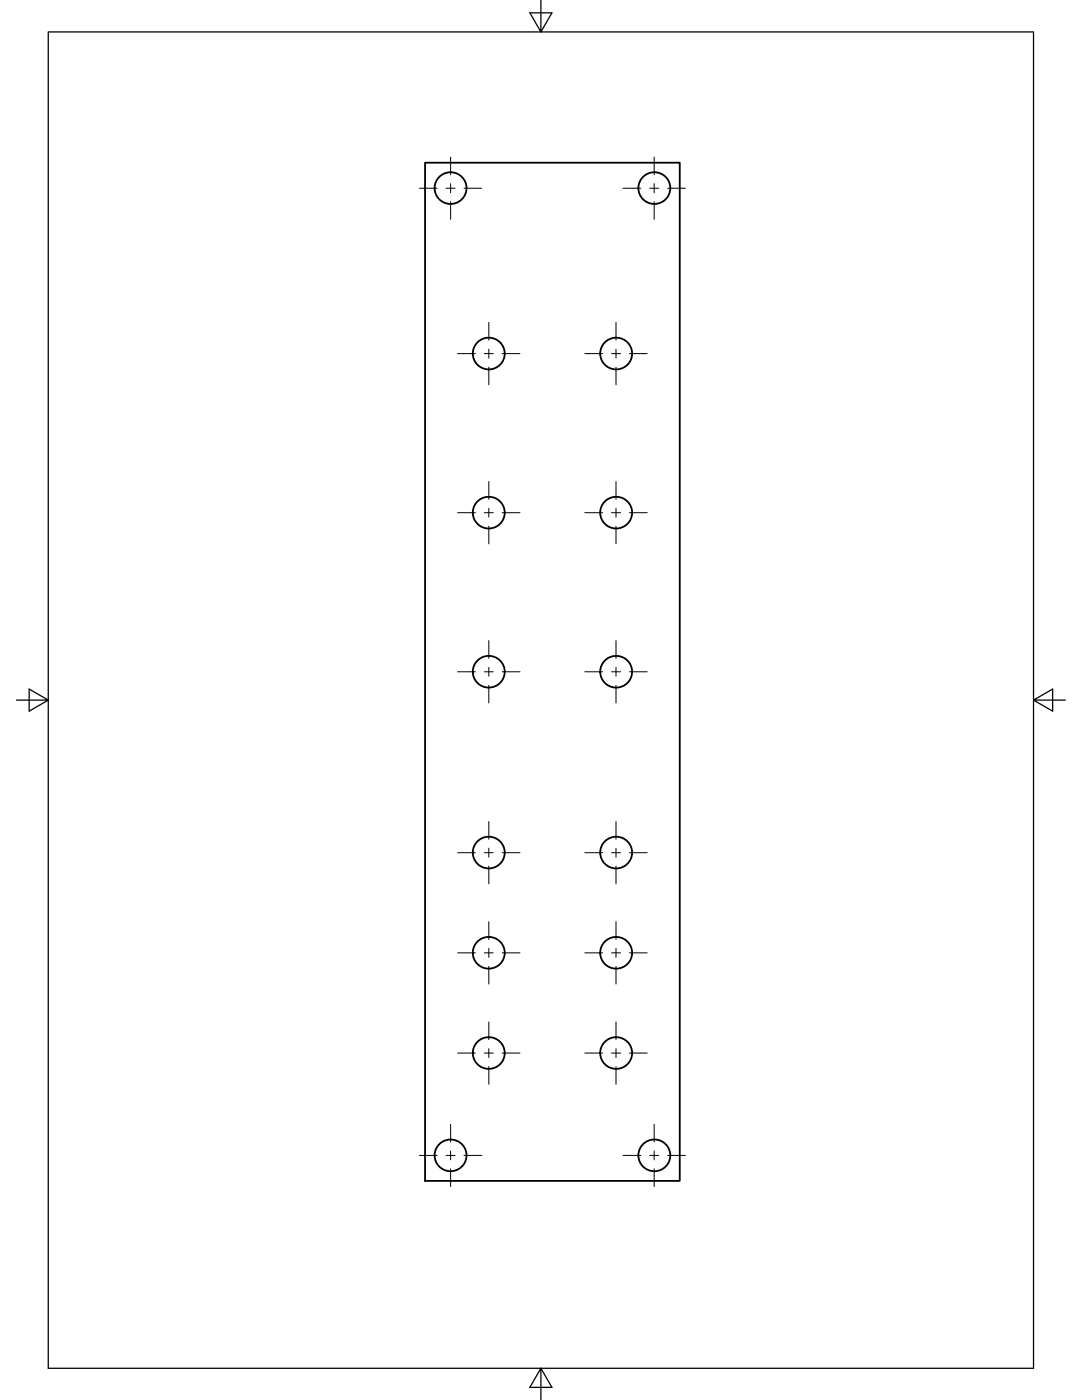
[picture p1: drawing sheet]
<svg xmlns="http://www.w3.org/2000/svg" width="216mm" height="279mm" viewBox="0 0 216 279" stroke-linecap="round" stroke-linejoin="round" font-family="sans-serif">
<!-- layer: Visible -->
<g fill="none" stroke="#000" stroke-width=".36">
<path d="M84.8 32.5h50.8v203.2h-50.8z"/>
<circle cx="89.9" cy="37.5" r="3.2"/>
<circle cx="130.6" cy="37.5" r="3.2"/>
<circle cx="97.5" cy="70.6" r="3.2"/>
<circle cx="122.9" cy="70.6" r="3.2"/>
<circle cx="97.5" cy="102.3" r="3.2"/>
<circle cx="122.9" cy="102.3" r="3.2"/>
<circle cx="97.5" cy="134.1" r="3.2"/>
<circle cx="122.9" cy="134.1" r="3.2"/>
<circle cx="97.5" cy="170.1" r="3.2"/>
<circle cx="122.9" cy="170.1" r="3.2"/>
<circle cx="97.5" cy="190.1" r="3.2"/>
<circle cx="122.9" cy="190.1" r="3.2"/>
<circle cx="97.5" cy="210.2" r="3.2"/>
<circle cx="122.9" cy="210.2" r="3.2"/>
<circle cx="89.9" cy="230.6" r="3.2"/>
<circle cx="130.6" cy="230.6" r="3.2"/>
</g>
<!-- layer: Border -->
<path d="M9.6 6.4h196.6v266.7h-196.6zM107.9 0v6.4l-2.2-3.8h4.4l-2.2 3.8M3.3 139.7h6.3l-3.8-2.2v4.4l3.8-2.2M206.2 139.7l3.8 2.2v-4.4l-3.8 2.2h6.4M107.9 273.1l2.2 3.8h-4.4l2.2-3.8v6.3" fill="none" stroke="#000" stroke-width=".25"/>
<!-- layer: Center Lines -->
<g fill="none" stroke="#000" stroke-width=".2">
<path d="M83.7 37.6h3.5M89 37.6h1.8M89.9 31.3v3.6M89.9 36.7v1.8M92.6 37.6h3.5M124.3 37.6h3.6M129.6 37.6h1.8M130.5 31.3v3.6M130.5 36.7v1.8M133.2 37.6h3.6M89.9 40.2v3.6M130.5 40.2v3.6"/>
<path d="M91.3 70.6h3.5M96.6 70.6h1.8M97.5 64.3v3.6M97.5 69.7v1.8M97.5 73.3v3.5M100.2 70.6h3.6M116.7 70.6h3.5M122 70.6h1.8M122.9 64.3v3.6M122.9 69.7v1.8M122.9 73.3v3.5M125.6 70.6h3.5"/>
<path d="M97.5 96.1v3.6M122.9 96.1v3.6M91.3 102.3h3.5M96.6 102.3h1.8M97.5 101.4v1.8M97.5 105v3.5M100.2 102.3h3.6M116.7 102.3h3.5M122 102.3h1.8M122.9 101.4v1.8M122.9 105v3.5M125.6 102.3h3.5"/>
<path d="M91.3 134.1h3.5M96.6 134.1h1.8M97.5 127.8v3.6M97.5 133.2v1.8M97.5 136.8v3.5M100.2 134.1h3.6M116.7 134.1h3.5M122 134.1h1.8M122.9 127.8v3.6M122.9 133.2v1.8M122.9 136.8v3.5M125.6 134.1h3.5"/>
<path d="M91.3 170.2h3.5M96.6 170.2h1.8M97.5 164v3.5M97.5 169.3v1.8M97.5 172.8v3.6M100.2 170.2h3.6M116.7 170.2h3.5M122 170.2h1.8M122.9 164v3.5M122.9 169.3v1.8M122.9 172.8v3.6M125.6 170.2h3.5"/>
<path d="M91.3 190.2h3.5M96.6 190.2h1.8M97.5 183.9v3.6M97.5 189.3v1.8M97.5 192.8v3.6M100.2 190.2h3.6M116.7 190.2h3.5M122 190.2h1.8M122.9 183.9v3.6M122.9 189.3v1.8M122.9 192.8v3.6M125.6 190.2h3.5"/>
<path d="M91.3 210.2h3.5M96.6 210.2h1.8M97.5 203.9v3.6M97.5 209.3v1.8M97.5 212.9v3.5M100.2 210.2h3.6M116.7 210.2h3.5M122 210.2h1.8M122.9 203.9v3.6M122.9 209.3v1.8M122.9 212.9v3.5M125.6 210.2h3.5"/>
<path d="M83.7 230.6h3.5M89 230.6h1.8M89.9 224.4v3.5M89.9 229.7v1.8M89.9 233.3v3.5M92.6 230.6h3.5M124.3 230.6h3.6M129.6 230.6h1.8M130.5 224.4v3.5M130.5 229.7v1.8M130.5 233.3v3.5M133.2 230.6h3.6"/>
</g>
</svg>
